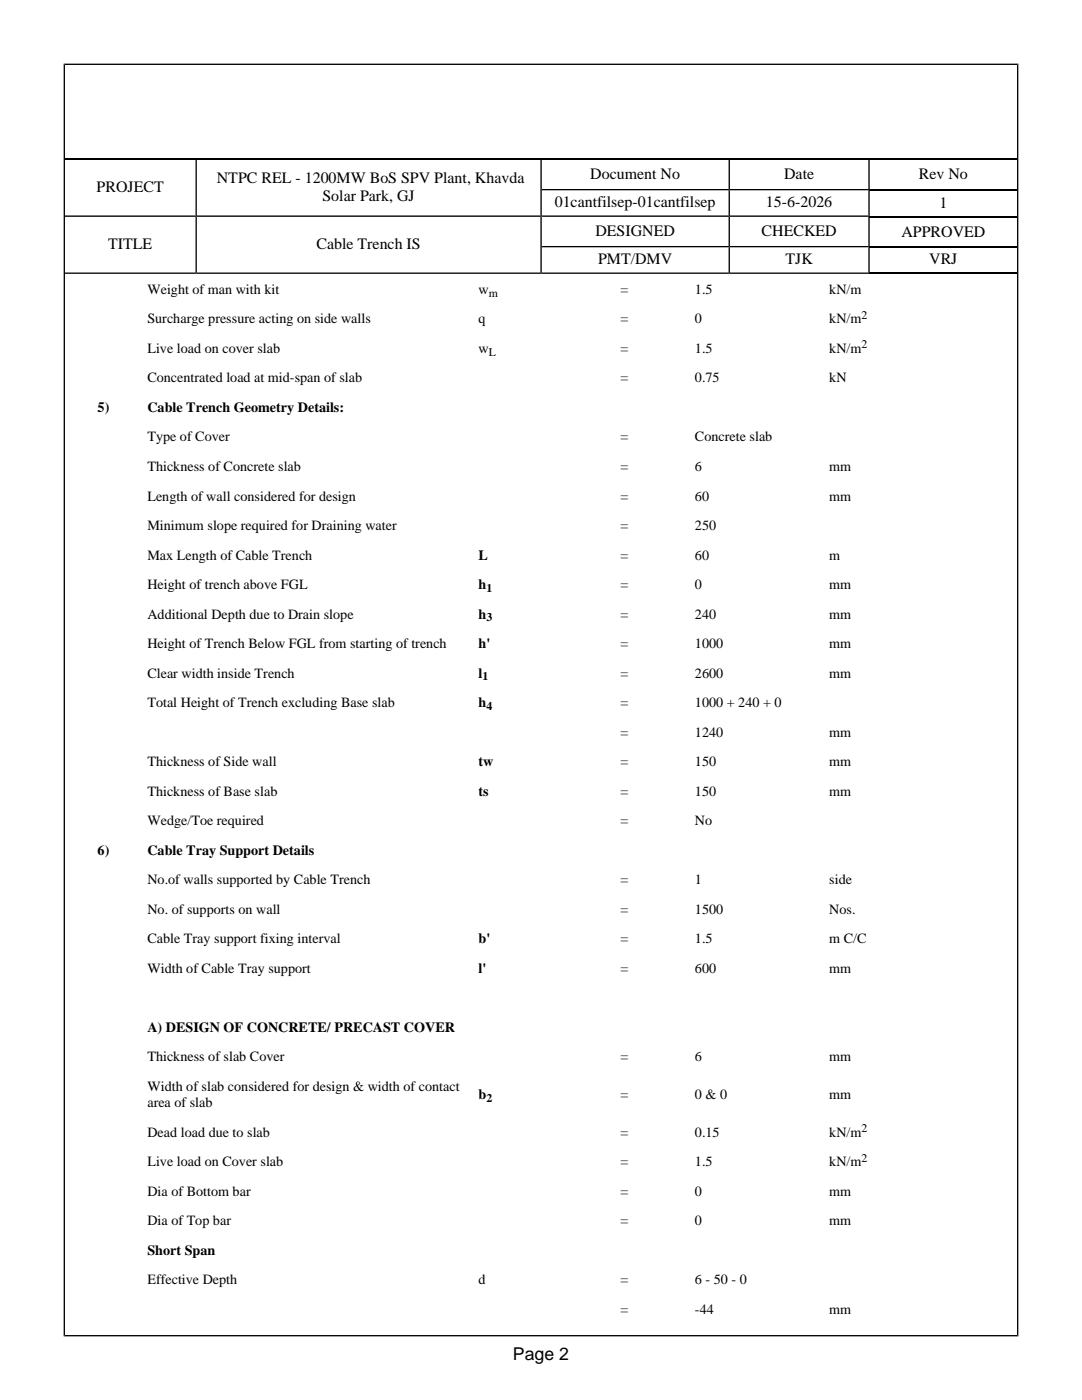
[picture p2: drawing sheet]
<svg xmlns="http://www.w3.org/2000/svg" width="216mm" height="279mm" viewBox="0 0 216 279" stroke-linecap="round" stroke-linejoin="round" font-family="sans-serif">
<defs><g id="words">
<text font-size="3.5" x="102.4" y="271.5">Page 2</text>
<g font-size="3.2">
<text x="117.8" y="35.7">Document No</text>
<text x="156.5" y="35.7">Date</text>
<text x="183.3" y="35.7">Rev No</text>
<text x="19.3" y="38.3">PROJECT</text>
<text x="43.3" y="36.5">NTPC REL - 1200MW BoS SPV Plant, Khavda</text>
<text x="64.3" y="40.2">Solar Park, GJ</text>
<text x="110.7" y="41.4">01cantfilsep-01cantfilsep</text>
<text x="152.8" y="41.4">15-6-2026</text>
<text x="187.4" y="41.5">1</text>
<text x="118.8" y="47.1">DESIGNED</text>
<text x="152" y="47.1">CHECKED</text>
<text x="179.9" y="47.2">APPROVED</text>
<text x="21.6" y="49.7">TITLE</text>
<text x="63.2" y="49.7">Cable Trench IS</text>
<text x="119.3" y="52.8">PMT/DMV</text>
<text x="156.7" y="52.8">TJK</text>
<text x="185.4" y="52.8">VRJ</text>
</g>
<g font-size="2.8">
<text x="29.4" y="58.6">Weight of man with kit</text>
<text x="95.5" y="58.6">w</text>
<text x="123.8" y="58.6">=</text>
<text x="138.7" y="58.6">1.5</text>
<text x="165.5" y="58.6">kN/m</text>
<text x="29.4" y="64.5">Surcharge pressure acting on side walls</text>
<text x="95.5" y="64.5">q</text>
<text x="123.8" y="64.5">=</text>
<text x="138.7" y="64.5">0</text>
<text x="165.5" y="64.5">kN/m</text>
<text x="29.4" y="70.4">Live load on cover slab</text>
<text x="95.5" y="70.4">w</text>
<text x="123.8" y="70.4">=</text>
<text x="138.7" y="70.4">1.5</text>
<text x="165.5" y="70.4">kN/m</text>
<text x="29.4" y="76.3">Concentrated load at mid-span of slab</text>
<text x="123.8" y="76.3">=</text>
<text x="138.7" y="76.3">0.75</text>
<text x="165.5" y="76.3">kN</text>
<text x="19.5" y="82.2">5)</text>
<text x="29.4" y="82.2">Cable Trench Geometry Details:</text>
<text x="29.4" y="88.1">Type of Cover</text>
<text x="123.8" y="88.1">=</text>
<text x="138.7" y="88.1">Concrete slab</text>
<text x="29.4" y="94">Thickness of Concrete slab</text>
<text x="123.8" y="94">=</text>
<text x="138.7" y="94">6</text>
<text x="165.5" y="94">mm</text>
<text x="29.4" y="99.9">Length of wall considered for design</text>
<text x="123.8" y="99.9">=</text>
<text x="138.7" y="99.9">60</text>
<text x="165.5" y="99.9">mm</text>
<text x="29.4" y="105.8">Minimum slope required for Draining water</text>
<text x="123.8" y="105.8">=</text>
<text x="138.7" y="105.8">250</text>
<text x="29.4" y="111.7">Max Length of Cable Trench</text>
<text x="95.5" y="111.7">L</text>
<text x="123.8" y="111.7">=</text>
<text x="138.7" y="111.7">60</text>
<text x="165.5" y="111.7">m</text>
<text x="29.4" y="117.6">Height of trench above FGL</text>
<text x="95.5" y="117.6">h</text>
<text x="123.8" y="117.6">=</text>
<text x="138.7" y="117.6">0</text>
<text x="165.5" y="117.6">mm</text>
<text x="29.4" y="123.5">Additional Depth due to Drain slope</text>
<text x="95.5" y="123.5">h</text>
<text x="123.8" y="123.5">=</text>
<text x="138.7" y="123.5">240</text>
<text x="165.5" y="123.5">mm</text>
<text x="29.4" y="129.3">Height of Trench Below FGL from starting of trench</text>
<text x="95.5" y="129.3">h'</text>
<text x="123.8" y="129.3">=</text>
<text x="138.7" y="129.3">1000</text>
<text x="165.5" y="129.3">mm</text>
<text x="29.4" y="135.2">Clear width inside Trench</text>
<text x="95.5" y="135.2">l</text>
<text x="123.8" y="135.2">=</text>
<text x="138.7" y="135.2">2600</text>
<text x="165.5" y="135.2">mm</text>
<text x="29.4" y="141.1">Total Height of Trench excluding Base slab</text>
<text x="95.5" y="141.1">h</text>
<text x="123.8" y="141.1">=</text>
<text x="138.7" y="141.1">1000 + 240 + 0</text>
<text x="123.8" y="147">=</text>
<text x="138.7" y="147">1240</text>
<text x="165.5" y="147">mm</text>
<text x="29.4" y="152.9">Thickness of Side wall</text>
<text x="95.5" y="152.9">tw</text>
<text x="123.8" y="152.9">=</text>
<text x="138.7" y="152.9">150</text>
<text x="165.5" y="152.9">mm</text>
<text x="29.4" y="158.8">Thickness of Base slab</text>
<text x="95.5" y="158.8">ts</text>
<text x="123.8" y="158.8">=</text>
<text x="138.7" y="158.8">150</text>
<text x="165.5" y="158.8">mm</text>
<text x="29.4" y="164.7">Wedge/Toe required</text>
<text x="123.8" y="164.7">=</text>
<text x="138.7" y="164.7">No</text>
<text x="19.5" y="170.6">6)</text>
<text x="29.4" y="170.6">Cable Tray Support Details</text>
<text x="29.4" y="176.5">No.of walls supported by Cable Trench</text>
<text x="123.8" y="176.5">=</text>
<text x="138.7" y="176.5">1</text>
<text x="165.5" y="176.5">side</text>
<text x="29.4" y="182.4">No. of supports on wall</text>
<text x="123.8" y="182.4">=</text>
<text x="138.7" y="182.4">1500</text>
<text x="165.5" y="182.4">Nos.</text>
<text x="29.4" y="188.3">Cable Tray support fixing interval</text>
<text x="95.5" y="188.3">b'</text>
<text x="123.8" y="188.3">=</text>
<text x="138.7" y="188.3">1.5</text>
<text x="165.5" y="188.3">m C/C</text>
<text x="29.4" y="194.2">Width of Cable Tray support</text>
<text x="95.5" y="194.2">l'</text>
<text x="123.8" y="194.2">=</text>
<text x="138.7" y="194.2">600</text>
<text x="165.5" y="194.2">mm</text>
<text x="29.4" y="205.9">A) DESIGN OF CONCRETE/ PRECAST COVER</text>
<text x="29.4" y="211.8">Thickness of slab Cover</text>
<text x="123.8" y="211.8">=</text>
<text x="138.7" y="211.8">6</text>
<text x="165.5" y="211.8">mm</text>
<text x="29.4" y="217.7">Width of slab considered for design &amp; width of contact</text>
<text x="29.4" y="221">area of slab</text>
<text x="95.5" y="219.3">b</text>
<text x="123.8" y="219.3">=</text>
<text x="138.7" y="219.3">0 &amp; 0</text>
<text x="165.5" y="219.3">mm</text>
<text x="29.4" y="226.9">Dead load due to slab</text>
<text x="123.8" y="226.9">=</text>
<text x="138.7" y="226.9">0.15</text>
<text x="165.5" y="226.9">kN/m</text>
<text x="29.4" y="232.7">Live load on Cover slab</text>
<text x="123.8" y="232.7">=</text>
<text x="138.7" y="232.7">1.5</text>
<text x="165.5" y="232.7">kN/m</text>
<text x="29.4" y="238.6">Dia of Bottom bar</text>
<text x="123.8" y="238.6">=</text>
<text x="138.7" y="238.6">0</text>
<text x="165.5" y="238.6">mm</text>
<text x="29.4" y="244.5">Dia of Top bar</text>
<text x="123.8" y="244.5">=</text>
<text x="138.7" y="244.5">0</text>
<text x="165.5" y="244.5">mm</text>
<text x="29.4" y="250.4">Short Span</text>
<text x="29.4" y="256.3">Effective Depth</text>
<text x="95.5" y="256.3">d</text>
<text x="123.8" y="256.3">=</text>
<text x="138.7" y="256.3">6 - 50 - 0</text>
<text x="123.8" y="262.2">=</text>
<text x="138.7" y="262.2">-44</text>
<text x="165.5" y="262.2">mm</text>
</g>
<g font-size="2.4">
<text x="97.5" y="59.2">m</text>
<text x="171.9" y="63.6">2</text>
<text x="97.5" y="71">L</text>
<text x="171.9" y="69.5">2</text>
<text x="97.1" y="118.1">1</text>
<text x="97.1" y="124">3</text>
<text x="96.3" y="135.8">1</text>
<text x="97.1" y="141.7">4</text>
<text x="97.1" y="219.9">2</text>
<text x="171.9" y="225.9">2</text>
<text x="171.9" y="231.8">2</text>
</g>
</g></defs>
<g fill="none" stroke="#000" stroke-width=".26">
<path d="M12.7 12.8h190.5M12.8 12.7v254M203.1 12.7v254M13 31.8h189.9M39.1 31.9v22.7M108 31.9v22.7M108.1 37.8h94.8M145.5 31.9v22.7M173.4 31.9v22.7M13 43.1h160.5M13 54.5h189.9M108.1 49.2h94.8"/>
<path d="M173.5 43.4h29.4M12.7 266.6h190.5"/>
</g>
<use href="#words"/>
</svg>
